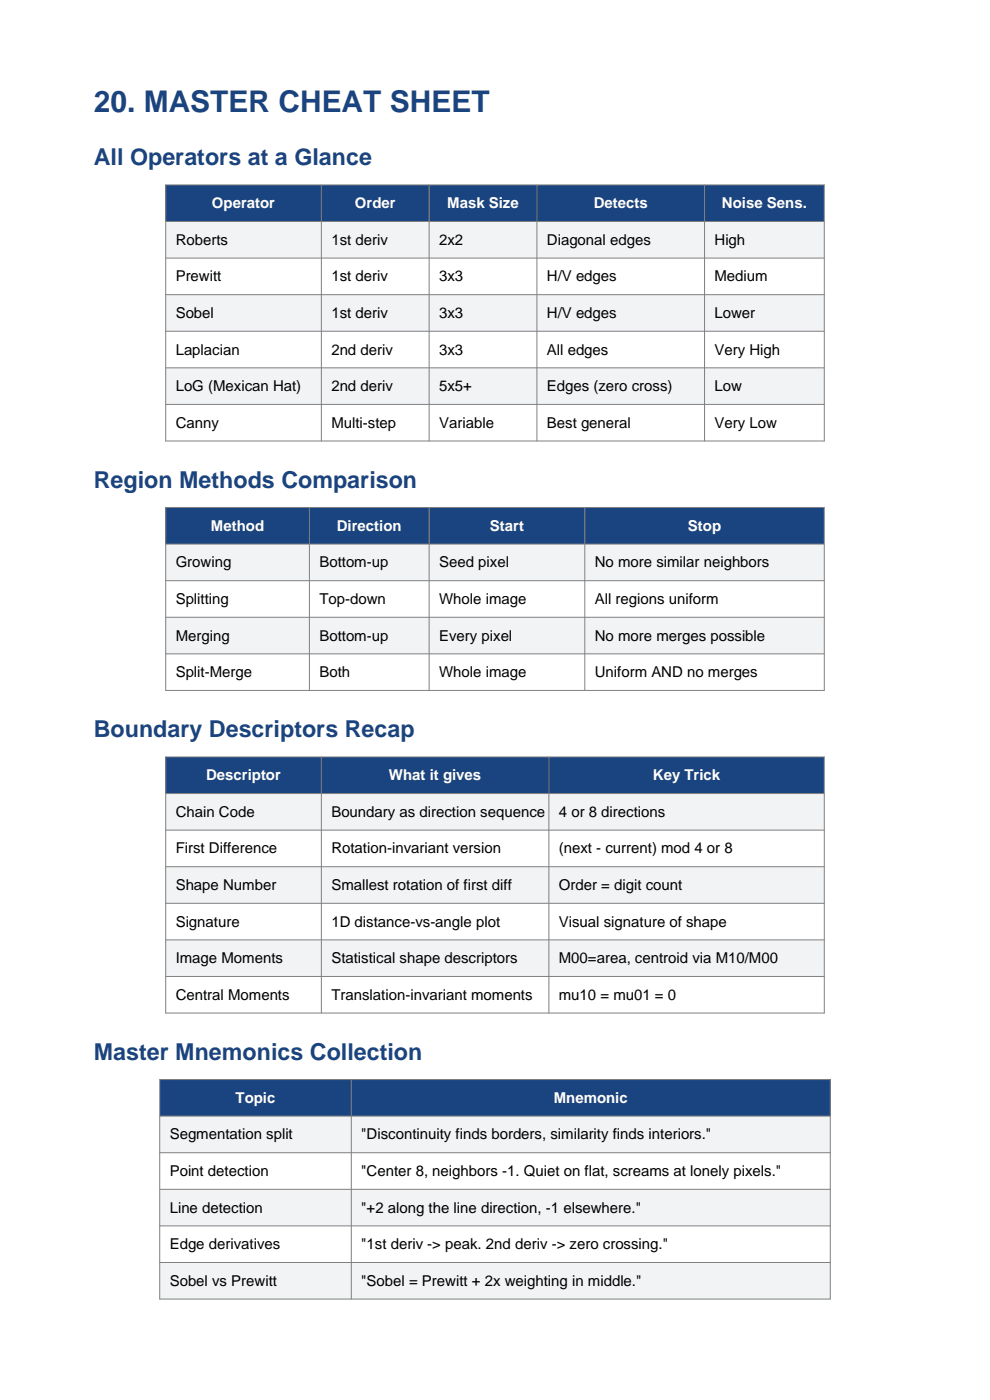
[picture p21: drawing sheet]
<svg xmlns="http://www.w3.org/2000/svg" width="210mm" height="297mm" viewBox="0 0 210 297" stroke-linecap="round" stroke-linejoin="round" font-family="sans-serif">
<defs><g id="words">
<text font-size="6.3" fill="#1a4480" x="19.9" y="23.7">20. MASTER CHEAT SHEET</text>
<g font-size="4.9" fill="#1a4480">
<text x="19.9" y="35">All Operators at a Glance</text>
<text x="19.9" y="103.4">Region Methods Comparison</text>
<text x="19.9" y="156.4">Boundary Descriptors Recap</text>
<text x="19.9" y="224.8">Master Mnemonics Collection</text>
</g>
<g font-size="3.2" fill="#fff">
<text x="45" y="44.2">Operator</text>
<text x="75.3" y="44.2">Order</text>
<text x="94.9" y="44.2">Mask Size</text>
<text x="125.9" y="44.2">Detects</text>
<text x="153.2" y="44.2">Noise Sens.</text>
<text x="44.7" y="112.6">Method</text>
<text x="71.4" y="112.6">Direction</text>
<text x="103.9" y="112.6">Start</text>
<text x="145.9" y="112.6">Stop</text>
<text x="43.7" y="165.5">Descriptor</text>
<text x="82.5" y="165.5">What it gives</text>
<text x="138.5" y="165.5">Key Trick</text>
<text x="50" y="234">Topic</text>
<text x="117.5" y="234">Mnemonic</text>
</g>
<g font-size="3.2">
<text x="37.3" y="51.9">Roberts</text>
<text x="70.3" y="51.9">1st deriv</text>
<text x="93.1" y="51.9">2x2</text>
<text x="116" y="51.9">Diagonal edges</text>
<text x="151.6" y="51.9">High</text>
<text x="37.3" y="59.7">Prewitt</text>
<text x="70.3" y="59.7">1st deriv</text>
<text x="93.1" y="59.7">3x3</text>
<text x="116" y="59.7">H/V edges</text>
<text x="151.6" y="59.7">Medium</text>
<text x="37.3" y="67.5">Sobel</text>
<text x="70.3" y="67.5">1st deriv</text>
<text x="93.1" y="67.5">3x3</text>
<text x="116" y="67.5">H/V edges</text>
<text x="151.6" y="67.5">Lower</text>
<text x="37.3" y="75.2">Laplacian</text>
<text x="70.3" y="75.2">2nd deriv</text>
<text x="93.1" y="75.2">3x3</text>
<text x="116" y="75.2">All edges</text>
<text x="151.6" y="75.2">Very High</text>
<text x="37.3" y="83">LoG (Mexican Hat)</text>
<text x="70.3" y="83">2nd deriv</text>
<text x="93.1" y="83">5x5+</text>
<text x="116" y="83">Edges (zero cross)</text>
<text x="151.6" y="83">Low</text>
<text x="37.3" y="90.7">Canny</text>
<text x="70.3" y="90.7">Multi-step</text>
<text x="93.1" y="90.7">Variable</text>
<text x="116" y="90.7">Best general</text>
<text x="151.6" y="90.7">Very Low</text>
<text x="37.3" y="120.4">Growing</text>
<text x="67.7" y="120.4">Bottom-up</text>
<text x="93.1" y="120.4">Seed pixel</text>
<text x="126.2" y="120.4">No more similar neighbors</text>
<text x="37.3" y="128.1">Splitting</text>
<text x="67.7" y="128.1">Top-down</text>
<text x="93.1" y="128.1">Whole image</text>
<text x="126.2" y="128.1">All regions uniform</text>
<text x="37.3" y="135.9">Merging</text>
<text x="67.7" y="135.9">Bottom-up</text>
<text x="93.1" y="135.9">Every pixel</text>
<text x="126.2" y="135.9">No more merges possible</text>
<text x="37.3" y="143.7">Split-Merge</text>
<text x="67.7" y="143.7">Both</text>
<text x="93.1" y="143.7">Whole image</text>
<text x="126.2" y="143.7">Uniform AND no merges</text>
<text x="37.3" y="173.3">Chain Code</text>
<text x="70.3" y="173.3">Boundary as direction sequence</text>
<text x="118.5" y="173.3">4 or 8 directions</text>
<text x="37.3" y="181">First Difference</text>
<text x="70.3" y="181">Rotation-invariant version</text>
<text x="118.5" y="181">(next - current) mod 4 or 8</text>
<text x="37.3" y="188.8">Shape Number</text>
<text x="70.3" y="188.8">Smallest rotation of first diff</text>
<text x="118.5" y="188.8">Order = digit count</text>
<text x="37.3" y="196.6">Signature</text>
<text x="70.3" y="196.6">1D distance-vs-angle plot</text>
<text x="118.5" y="196.6">Visual signature of shape</text>
<text x="37.3" y="204.3">Image Moments</text>
<text x="70.3" y="204.3">Statistical shape descriptors</text>
<text x="118.5" y="204.3">M00=area, centroid via M10/M00</text>
<text x="37.3" y="212.1">Central Moments</text>
<text x="70.3" y="212.1">Translation-invariant moments</text>
<text x="118.5" y="212.1">mu10 = mu01 = 0</text>
<text x="36" y="241.7">Segmentation split</text>
<text x="76.6" y="241.7">&quot;Discontinuity finds borders, similarity finds interiors.&quot;</text>
<text x="36" y="249.5">Point detection</text>
<text x="76.6" y="249.5">&quot;Center 8, neighbors -1. Quiet on flat, screams at lonely pixels.&quot;</text>
<text x="36" y="257.2">Line detection</text>
<text x="76.6" y="257.2">&quot;+2 along the line direction, -1 elsewhere.&quot;</text>
<text x="36" y="265">Edge derivatives</text>
<text x="76.6" y="265">&quot;1st deriv -&gt; peak. 2nd deriv -&gt; zero crossing.&quot;</text>
<text x="36" y="272.8">Sobel vs Prewitt</text>
<text x="76.6" y="272.8">&quot;Sobel = Prewitt + 2x weighting in middle.&quot;</text>
</g>
</g></defs>
<path d="M35.2 39.2h139.7v7.8h-139.7z" fill-rule="evenodd" fill="#1a4480"/>
<g fill="#f1f3f5">
<path d="M35.2 47h139.7v7.8h-139.7z" fill-rule="evenodd"/>
<path d="M35.2 62.5h139.7v7.8h-139.7z" fill-rule="evenodd"/>
<path d="M35.2 78h139.7v7.8h-139.7z" fill-rule="evenodd"/>
</g>
<path d="M35.2 39.2h139.7v54.4h-139.7zM68.2 39.2v54.4M91 39.2v54.4M113.9 39.2v54.4M149.5 39.2v54.4M35.2 47h139.7M35.2 54.8h139.7M35.2 62.5h139.7M35.2 70.3h139.7M35.2 78h139.7M35.2 85.8h139.7" fill="none" stroke="#808080" stroke-width=".21"/>
<path d="M35.2 107.7h139.7v7.7h-139.7z" fill-rule="evenodd" fill="#1a4480"/>
<g fill="#f1f3f5">
<path d="M35.2 115.4h139.7v7.8h-139.7z" fill-rule="evenodd"/>
<path d="M35.2 131h139.7v7.7h-139.7z" fill-rule="evenodd"/>
</g>
<path d="M35.2 107.7h139.7v38.8h-139.7zM35.2 115.4h139.7M65.6 107.7v38.8M91 107.7v38.8M124.1 107.7v38.8M35.2 123.2h139.7M35.2 131h139.7M35.2 138.7h139.7" fill="none" stroke="#808080" stroke-width=".21"/>
<path d="M35.2 160.6h139.7v7.7h-139.7z" fill-rule="evenodd" fill="#1a4480"/>
<g fill="#f1f3f5">
<path d="M35.2 168.3h139.7v7.8h-139.7z" fill-rule="evenodd"/>
<path d="M35.2 183.9h139.7v7.7h-139.7z" fill-rule="evenodd"/>
<path d="M35.2 199.4h139.7v7.8h-139.7z" fill-rule="evenodd"/>
</g>
<path d="M35.2 160.6h139.7v54.3h-139.7zM35.2 168.3h139.7M35.2 176.1h139.7M68.2 160.6v54.3M116.4 160.6v54.3M35.2 183.9h139.7M35.2 191.6h139.7M35.2 199.4h139.7M35.2 207.2h139.7" fill="none" stroke="#808080" stroke-width=".21"/>
<path d="M33.9 229h142.2v7.8h-142.2z" fill-rule="evenodd" fill="#1a4480"/>
<g fill="#f1f3f5">
<path d="M33.9 236.8h142.2v7.7h-142.2z" fill-rule="evenodd"/>
<path d="M33.9 252.3h142.2v7.8h-142.2z" fill-rule="evenodd"/>
<path d="M33.9 267.8h142.2v7.8h-142.2z" fill-rule="evenodd"/>
</g>
<path d="M33.9 229h142.2v46.6h-142.2zM33.9 236.8h142.2M74.5 229v46.6M33.9 244.5h142.2M33.9 252.3h142.2M33.9 260.1h142.2M33.9 267.8h142.2" fill="none" stroke="#808080" stroke-width=".21"/>
<use href="#words"/>
</svg>
